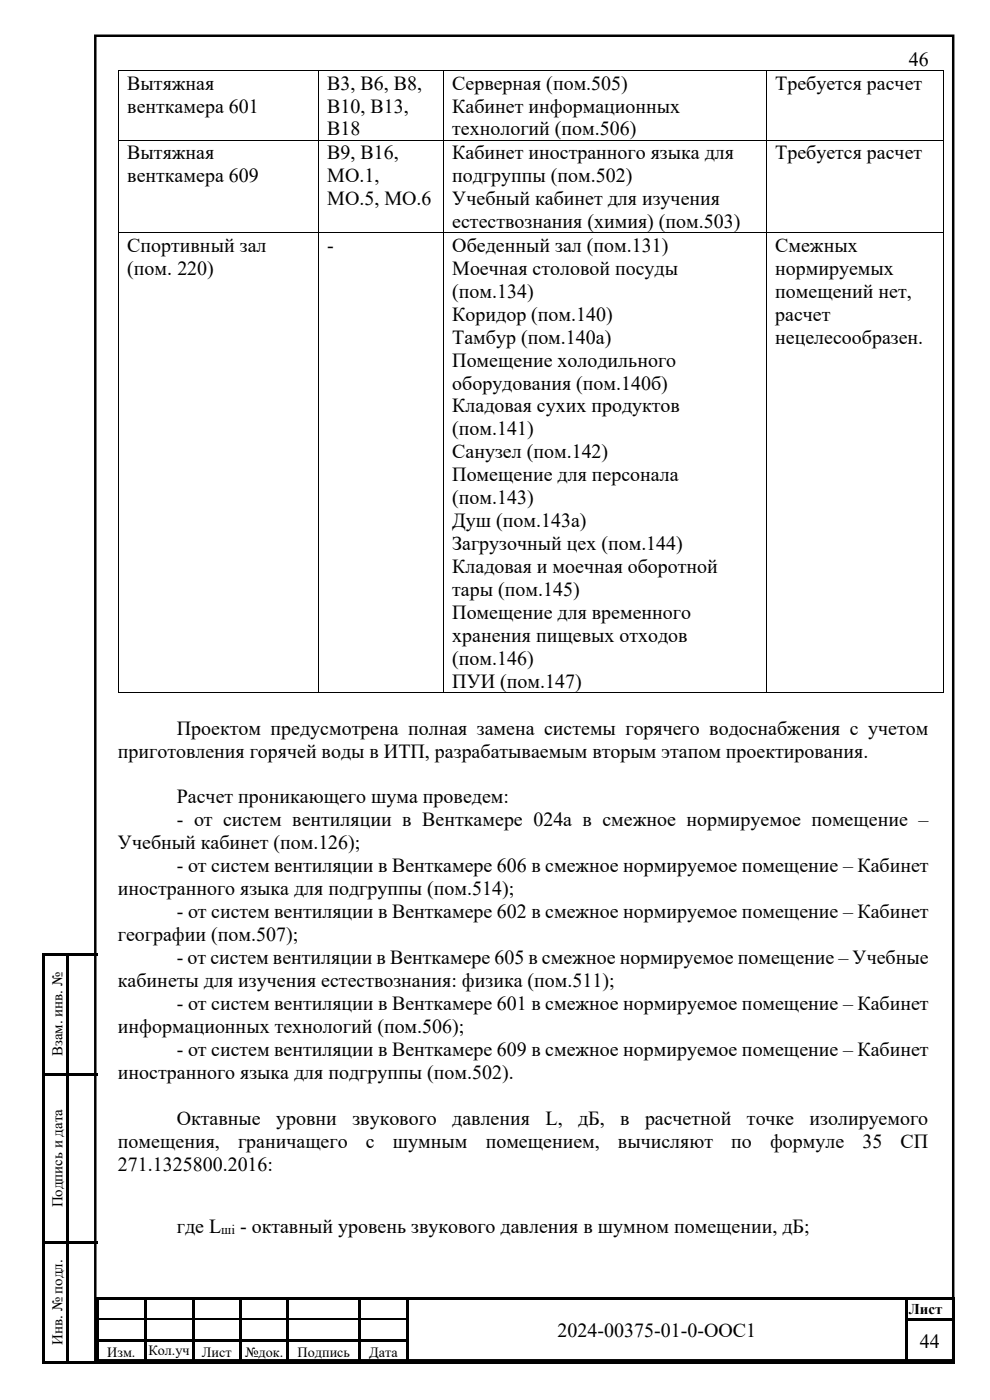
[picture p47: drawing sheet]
<svg xmlns="http://www.w3.org/2000/svg" width="210mm" height="297mm" viewBox="0 0 210 297" stroke-linecap="round" stroke-linejoin="round" font-family="sans-serif">
<defs><g id="words">
<g font-size="4.2">
<text x="192.8" y="13.9">46</text>
<text x="27" y="19">Вытяжная</text>
<text x="27" y="23.9">венткамера 601</text>
<text x="69.4" y="19">В3, В6, В8,</text>
<text x="69.4" y="23.9">В10, В13,</text>
<text x="95.9" y="19">Серверная (пом.505)</text>
<text x="95.9" y="23.9">Кабинет информационных</text>
<text x="164.4" y="19">Требуется расчет</text>
<text x="69.4" y="28.7">В18</text>
<text x="95.9" y="28.7">технологий (пом.506)</text>
<text x="27" y="33.8">Вытяжная</text>
<text x="69.4" y="33.8">В9, В16,</text>
<text x="95.9" y="33.8">Кабинет иностранного языка для</text>
<text x="164.4" y="33.8">Требуется расчет</text>
<text x="27" y="38.7">венткамера 609</text>
<text x="69.4" y="38.7">МО.1,</text>
<text x="95.9" y="38.7">подгруппы (пом.502)</text>
<text x="69.4" y="43.5">МО.5, МО.6</text>
<text x="95.9" y="43.5">Учебный кабинет для изучения</text>
<text x="27" y="53.4">Спортивный зал</text>
<text x="69.4" y="53.4">-</text>
<text x="95.9" y="48.4">естествознания (химия) (пом.503)</text>
<text x="95.9" y="53.4">Обеденный зал (пом.131)</text>
<text x="164.4" y="53.4">Смежных</text>
<text x="27" y="58.3">(пом. 220)</text>
<text x="95.9" y="58.3">Моечная столовой посуды</text>
<text x="164.4" y="58.3">нормируемых</text>
<text x="95.9" y="63.2">(пом.134)</text>
<text x="164.4" y="63.2">помещений нет,</text>
<text x="95.9" y="68">Коридор (пом.140)</text>
<text x="164.4" y="68">расчет</text>
<text x="95.9" y="72.9">Тамбур (пом.140а)</text>
<text x="95.9" y="77.8">Помещение холодильного</text>
<text x="164.4" y="72.9">нецелесообразен.</text>
<text x="95.9" y="82.6">оборудования (пом.140б)</text>
<text x="95.9" y="87.5">Кладовая сухих продуктов</text>
<text x="95.9" y="92.4">(пом.141)</text>
<text x="95.9" y="97.2">Санузел (пом.142)</text>
<text x="95.9" y="102.1">Помещение для персонала</text>
<text x="95.9" y="107">(пом.143)</text>
<text x="95.9" y="111.9">Душ (пом.143а)</text>
<text x="95.9" y="116.7">Загрузочный цех (пом.144)</text>
<text x="95.9" y="121.6">Кладовая и моечная оборотной</text>
<text x="95.9" y="126.5">тары (пом.145)</text>
<text x="95.9" y="131.3">Помещение для временного</text>
<text x="95.9" y="136.2">хранения пищевых отходов</text>
<text x="95.9" y="141.1">(пом.146)</text>
<text x="95.9" y="145.9">ПУИ (пом.147)</text>
<text x="37.5" y="155.8">Проектом предусмотрена полная замена системы горячего водоснабжения с учетом</text>
<text x="25" y="160.7">приготовления горячей воды в ИТП, разрабатываемым вторым этапом проектирования.</text>
<text x="37.5" y="170.4">Расчет проникающего шума проведем:</text>
<text x="37.5" y="175.3">- от систем вентиляции в Венткамере 024а в смежное нормируемое помещение –</text>
<text x="25" y="180.2">Учебный кабинет (пом.126);</text>
<text x="37.5" y="185.1">- от систем вентиляции в Венткамере 606 в смежное нормируемое помещение – Кабинет</text>
<text x="25" y="189.9">иностранного языка для подгруппы (пом.514);</text>
<text x="37.5" y="194.8">- от систем вентиляции в Венткамере 602 в смежное нормируемое помещение – Кабинет</text>
<text x="25" y="199.7">географии (пом.507);</text>
<text x="25" y="209.4">кабинеты для изучения естествознания: физика (пом.511);</text>
<text x="37.5" y="204.5">- от систем вентиляции в Венткамере 605 в смежное нормируемое помещение – Учебные</text>
<text x="37.5" y="214.3">- от систем вентиляции в Венткамере 601 в смежное нормируемое помещение – Кабинет</text>
<text x="25" y="219.1">информационных технологий (пом.506);</text>
<text x="37.5" y="224">- от систем вентиляции в Венткамере 609 в смежное нормируемое помещение – Кабинет</text>
<text x="25" y="228.9">иностранного языка для подгруппы (пом.502).</text>
<text x="37.5" y="238.6">Октавные</text>
<text x="58.6" y="238.6">уровни</text>
<text x="74.8" y="238.6">звукового</text>
<text x="95.9" y="238.6">давления</text>
<text x="115.7" y="238.6">L,</text>
<text x="122.6" y="238.6">дБ,</text>
<text x="131.6" y="238.6">в</text>
<text x="136.8" y="238.6">расчетной</text>
<text x="158.5" y="238.6">точке</text>
<text x="171.7" y="238.6">изолируемого</text>
<text x="25" y="243.5">помещения,</text>
<text x="50.5" y="243.5">граничащего</text>
<text x="77.6" y="243.5">с</text>
<text x="83.3" y="243.5">шумным</text>
<text x="103" y="243.5">помещением,</text>
<text x="131.1" y="243.5">вычисляют</text>
<text x="155.1" y="243.5">по</text>
<text x="163.4" y="243.5">формуле</text>
<text x="183" y="243.5">35</text>
<text x="191.1" y="243.5">СП</text>
<text x="25" y="248.3">271.1325800.2016:</text>
<text x="37.5" y="261.7">где L</text>
<text x="50.9" y="261.7">- октавный уровень звукового давления в шумном помещении, дБ;</text>
<text x="118.3" y="283.7">2024-00375-01-0-ООС1</text>
<text x="195.1" y="286">44</text>
</g>
<g font-size="3.2">
<text x="13.3" y="224.1" transform="rotate(-90 13.3 224.1)">Взам. инв. №</text>
<text x="13.3" y="256.2" transform="rotate(-90 13.3 256.2)">Подпись и дата</text>
<text x="192.8" y="278.8">Лист</text>
<text x="13.3" y="285.3" transform="rotate(-90 13.3 285.3)">Инв. № подл.</text>
</g>
<g font-size="3">
<text x="22.8" y="287.8">Изм.</text>
<text x="31.5" y="287.5">Кол.уч</text>
<text x="42.8" y="287.8">Лист</text>
<text x="52" y="287.8">№док.</text>
<text x="63.1" y="287.8">Подпись</text>
<text x="78.3" y="287.8">Дата</text>
</g>
<text font-size="2.8" x="46.9" y="261.9">шi</text>
</g></defs>
<path d="M20.2 7.6h182v281h-182z" fill="none" stroke="#000" stroke-width=".53"/>
<g fill="#000">
<path d="M25 14.9h.2v.1h-.2z" fill-rule="evenodd"/>
<path d="M25 14.9h.2v.1h-.2z" fill-rule="evenodd"/>
<path d="M67.4 14.9h.2v.1h-.2z" fill-rule="evenodd"/>
<path d="M94 14.9h.1v.1h-.1z" fill-rule="evenodd"/>
<path d="M162.5 14.9h.1v.1h-.1z" fill-rule="evenodd"/>
<path d="M200 14.9h.1v.1h-.1z" fill-rule="evenodd"/>
<path d="M200 14.9h.1v.1h-.1z" fill-rule="evenodd"/>
<path d="M25 29.7h.2v.1h-.2z" fill-rule="evenodd"/>
<path d="M67.4 29.7h.2v.1h-.2z" fill-rule="evenodd"/>
<path d="M94 29.7h.1v.1h-.1z" fill-rule="evenodd"/>
<path d="M162.5 29.7h.1v.1h-.1z" fill-rule="evenodd"/>
<path d="M200 29.7h.1v.1h-.1z" fill-rule="evenodd"/>
<path d="M25 49.3h.2v.2h-.2z" fill-rule="evenodd"/>
<path d="M67.4 49.3h.2v.2h-.2z" fill-rule="evenodd"/>
<path d="M94 49.3h.1v.2h-.1z" fill-rule="evenodd"/>
<path d="M162.5 49.3h.1v.2h-.1z" fill-rule="evenodd"/>
<path d="M200 49.3h.1v.2h-.1z" fill-rule="evenodd"/>
<path d="M25 146.8h.2v.2h-.2z" fill-rule="evenodd"/>
<path d="M25 146.8h.2v.2h-.2z" fill-rule="evenodd"/>
<path d="M67.4 146.8h.2v.2h-.2z" fill-rule="evenodd"/>
<path d="M94 146.8h.1v.2h-.1z" fill-rule="evenodd"/>
<path d="M162.5 146.8h.1v.2h-.1z" fill-rule="evenodd"/>
<path d="M200 146.8h.1v.2h-.1z" fill-rule="evenodd"/>
<path d="M200 146.8h.1v.2h-.1z" fill-rule="evenodd"/>
<path d="M9 202.1h.5v.6h-.5z" fill-rule="evenodd"/>
<path d="M9 202.1h.5v.6h-.5z" fill-rule="evenodd"/>
<path d="M9.5 202.1h4.5v.6h-4.5z" fill-rule="evenodd"/>
<path d="M14 202.1h.5v.6h-.5z" fill-rule="evenodd"/>
<path d="M14.5 202.1h6.3v.6h-6.3z" fill-rule="evenodd"/>
<path d="M9 202.7h.5v25h-.5z" fill-rule="evenodd"/>
<path d="M9 227.7h.5v.5h-.5z" fill-rule="evenodd"/>
<path d="M9.5 227.7h4.5v.5h-4.5z" fill-rule="evenodd"/>
<path d="M14 202.7h.5v25h-.5z" fill-rule="evenodd"/>
<path d="M14 227.7h.5v.5h-.5z" fill-rule="evenodd"/>
<path d="M14.5 227.7h6.3v.5h-6.3z" fill-rule="evenodd"/>
<path d="M9 228.2h.5v35h-.5z" fill-rule="evenodd"/>
<path d="M9 263.2h.5v.6h-.5z" fill-rule="evenodd"/>
<path d="M9.5 263.2h4.5v.6h-4.5z" fill-rule="evenodd"/>
<path d="M14 228.2h.5v35h-.5z" fill-rule="evenodd"/>
<path d="M14 263.2h.5v.6h-.5z" fill-rule="evenodd"/>
<path d="M14.5 263.2h6.3v.6h-6.3z" fill-rule="evenodd"/>
<path d="M20.5 275.2h.5v.5h-.5z" fill-rule="evenodd"/>
<path d="M20.5 275.2h.5v.5h-.5z" fill-rule="evenodd"/>
<path d="M20.5 275.7h.5v4h-.5z" fill-rule="evenodd"/>
<path d="M21 275.2h9.5v.5h-9.5z" fill-rule="evenodd"/>
<path d="M30.5 275.2h.6v.5h-.6z" fill-rule="evenodd"/>
<path d="M30.5 275.7h.6v4h-.6z" fill-rule="evenodd"/>
<path d="M31.1 275.2h9.6v.5h-9.6z" fill-rule="evenodd"/>
<path d="M40.7 275.2h.5v.5h-.5z" fill-rule="evenodd"/>
<path d="M40.7 275.7h.5v4h-.5z" fill-rule="evenodd"/>
<path d="M41.2 275.2h9.5v.5h-9.5z" fill-rule="evenodd"/>
<path d="M50.7 275.2h.6v.5h-.6z" fill-rule="evenodd"/>
<path d="M50.7 275.7h.6v4h-.6z" fill-rule="evenodd"/>
<path d="M51.3 275.2h9.5v.5h-9.5z" fill-rule="evenodd"/>
<path d="M60.8 275.2h.5v.5h-.5z" fill-rule="evenodd"/>
<path d="M60.8 275.7h.5v4h-.5z" fill-rule="evenodd"/>
<path d="M61.3 275.2h14.7v.5h-14.7z" fill-rule="evenodd"/>
<path d="M76 275.2h.5v.5h-.5z" fill-rule="evenodd"/>
<path d="M76 275.7h.5v4h-.5z" fill-rule="evenodd"/>
<path d="M76.5 275.2h9.6v.5h-9.6z" fill-rule="evenodd"/>
<path d="M86.1 275.2h.6v.5h-.6z" fill-rule="evenodd"/>
<path d="M86.1 275.7h.6v4h-.6z" fill-rule="evenodd"/>
<path d="M86.7 275.2h105.3v.5h-105.3z" fill-rule="evenodd"/>
<path d="M192 275.2h.6v.5h-.6z" fill-rule="evenodd"/>
<path d="M192 275.7h.6v4h-.6z" fill-rule="evenodd"/>
<path d="M192.6 275.2h9.4v.5h-9.4z" fill-rule="evenodd"/>
<path d="M202 275.2h.5v.5h-.5z" fill-rule="evenodd"/>
<path d="M202 275.2h.5v.5h-.5z" fill-rule="evenodd"/>
<path d="M202 275.7h.5v4h-.5z" fill-rule="evenodd"/>
<path d="M9 263.8h.5v25h-.5z" fill-rule="evenodd"/>
<path d="M9 288.8h.5v.5h-.5z" fill-rule="evenodd"/>
<path d="M9 288.8h.5v.5h-.5z" fill-rule="evenodd"/>
<path d="M9.5 288.8h4.5v.5h-4.5z" fill-rule="evenodd"/>
<path d="M14 263.8h.5v25h-.5z" fill-rule="evenodd"/>
<path d="M14 288.8h.5v.5h-.5z" fill-rule="evenodd"/>
<path d="M14.5 288.8h6.3v.5h-6.3z" fill-rule="evenodd"/>
<path d="M20.5 279.7h.5v.5h-.5z" fill-rule="evenodd"/>
<path d="M20.5 280.2h.5v4h-.5z" fill-rule="evenodd"/>
<path d="M20.5 284.2h.5v.6h-.5z" fill-rule="evenodd"/>
<path d="M20.5 284.8h.5v3.9h-.5z" fill-rule="evenodd"/>
<path d="M20.5 288.7h.5v.6h-.5z" fill-rule="evenodd"/>
<path d="M20.5 288.7h.5v.6h-.5z" fill-rule="evenodd"/>
<path d="M21 284.2h9.5v.6h-9.5z" fill-rule="evenodd"/>
<path d="M21 288.7h9.5v.6h-9.5z" fill-rule="evenodd"/>
<path d="M30.5 279.7h.6v.5h-.6z" fill-rule="evenodd"/>
<path d="M30.5 280.2h.6v4h-.6z" fill-rule="evenodd"/>
<path d="M30.5 284.2h.6v.6h-.6z" fill-rule="evenodd"/>
<path d="M30.5 284.8h.6v3.9h-.6z" fill-rule="evenodd"/>
<path d="M30.5 288.7h.6v.6h-.6z" fill-rule="evenodd"/>
<path d="M31.1 284.2h9.6v.6h-9.6z" fill-rule="evenodd"/>
<path d="M31.1 288.7h9.6v.6h-9.6z" fill-rule="evenodd"/>
<path d="M40.7 279.7h.5v.5h-.5z" fill-rule="evenodd"/>
<path d="M40.7 280.2h.5v4h-.5z" fill-rule="evenodd"/>
<path d="M40.7 284.2h.5v.6h-.5z" fill-rule="evenodd"/>
<path d="M40.7 284.8h.5v3.9h-.5z" fill-rule="evenodd"/>
<path d="M40.7 288.7h.5v.6h-.5z" fill-rule="evenodd"/>
<path d="M41.2 284.2h9.5v.6h-9.5z" fill-rule="evenodd"/>
<path d="M41.2 288.7h9.5v.6h-9.5z" fill-rule="evenodd"/>
<path d="M50.7 279.7h.6v.5h-.6z" fill-rule="evenodd"/>
<path d="M50.7 280.2h.6v4h-.6z" fill-rule="evenodd"/>
<path d="M50.7 284.2h.6v.6h-.6z" fill-rule="evenodd"/>
<path d="M50.7 284.8h.6v3.9h-.6z" fill-rule="evenodd"/>
<path d="M50.7 288.7h.6v.6h-.6z" fill-rule="evenodd"/>
<path d="M51.3 284.2h9.5v.6h-9.5z" fill-rule="evenodd"/>
<path d="M51.3 288.7h9.5v.6h-9.5z" fill-rule="evenodd"/>
<path d="M60.8 279.7h.5v.5h-.5z" fill-rule="evenodd"/>
<path d="M60.8 280.2h.5v4h-.5z" fill-rule="evenodd"/>
<path d="M60.8 284.2h.5v.6h-.5z" fill-rule="evenodd"/>
<path d="M60.8 284.8h.5v3.9h-.5z" fill-rule="evenodd"/>
<path d="M60.8 288.7h.5v.6h-.5z" fill-rule="evenodd"/>
<path d="M61.3 284.2h14.7v.6h-14.7z" fill-rule="evenodd"/>
<path d="M61.3 288.7h14.7v.6h-14.7z" fill-rule="evenodd"/>
<path d="M76 279.7h.5v.5h-.5z" fill-rule="evenodd"/>
<path d="M76 280.2h.5v4h-.5z" fill-rule="evenodd"/>
<path d="M76 284.2h.5v.6h-.5z" fill-rule="evenodd"/>
<path d="M76 284.8h.5v3.9h-.5z" fill-rule="evenodd"/>
<path d="M76 288.7h.5v.6h-.5z" fill-rule="evenodd"/>
<path d="M76.5 284.2h9.6v.6h-9.6z" fill-rule="evenodd"/>
<path d="M76.5 288.7h9.6v.6h-9.6z" fill-rule="evenodd"/>
<path d="M86.1 279.7h.6v.5h-.6z" fill-rule="evenodd"/>
<path d="M86.1 280.2h.6v4h-.6z" fill-rule="evenodd"/>
<path d="M86.1 284.2h.6v.6h-.6z" fill-rule="evenodd"/>
<path d="M86.1 284.8h.6v3.9h-.6z" fill-rule="evenodd"/>
<path d="M86.1 288.7h.6v.6h-.6z" fill-rule="evenodd"/>
<path d="M86.7 288.7h105.3v.6h-105.3z" fill-rule="evenodd"/>
<path d="M192 279.7h.6v.5h-.6z" fill-rule="evenodd"/>
<path d="M192 280.2h.6v4h-.6z" fill-rule="evenodd"/>
<path d="M192 284.2h.6v.6h-.6z" fill-rule="evenodd"/>
<path d="M192 284.8h.6v3.9h-.6z" fill-rule="evenodd"/>
<path d="M192 288.7h.6v.6h-.6z" fill-rule="evenodd"/>
<path d="M192.6 279.7h9.4v.5h-9.4z" fill-rule="evenodd"/>
<path d="M192.6 288.7h9.4v.6h-9.4z" fill-rule="evenodd"/>
<path d="M202 279.7h.5v.5h-.5z" fill-rule="evenodd"/>
<path d="M202 280.2h.5v4h-.5z" fill-rule="evenodd"/>
<path d="M202 284.2h.5v.6h-.5z" fill-rule="evenodd"/>
<path d="M202 284.8h.5v3.9h-.5z" fill-rule="evenodd"/>
<path d="M202 288.7h.5v.6h-.5z" fill-rule="evenodd"/>
<path d="M202 288.7h.5v.6h-.5z" fill-rule="evenodd"/>
</g>
<path d="M21 279.8h9.5M31.1 279.8h9.6M41.2 279.8h9.5M51.3 279.8h9.5M61.3 279.8h14.7M76.5 279.8h9.6" fill="none" stroke="#000" stroke-width=".25"/>
<g fill="none" stroke="#000" stroke-width=".21">
<path d="M25.1 15v14.7M25.2 14.9h42.2M67.5 15v14.7M67.6 14.9h26.4M94.1 15v14.7M94.1 14.9h68.4M162.5 15v14.7M162.6 14.9h37.4M200 15v14.7M25.1 29.8v19.5M25.2 29.7h42.2M67.5 29.8v19.5"/>
<path d="M67.6 29.7h26.4M94.1 29.8v19.5M94.1 29.7h68.4M162.5 29.8v19.5M162.6 29.7h37.4M200 29.8v19.5M25.1 49.5v97.3M25.2 49.4h42.2M67.5 49.5v97.3M67.6 49.4h26.4M94.1 49.5v97.3M94.1 49.4h68.4"/>
<path d="M162.5 49.5v97.3M162.6 49.4h37.4M200 49.5v97.3M25.2 146.9h42.2M67.6 146.9h26.4M94.1 146.9h68.4M162.6 146.9h37.4"/>
</g>
<use href="#words"/>
</svg>
